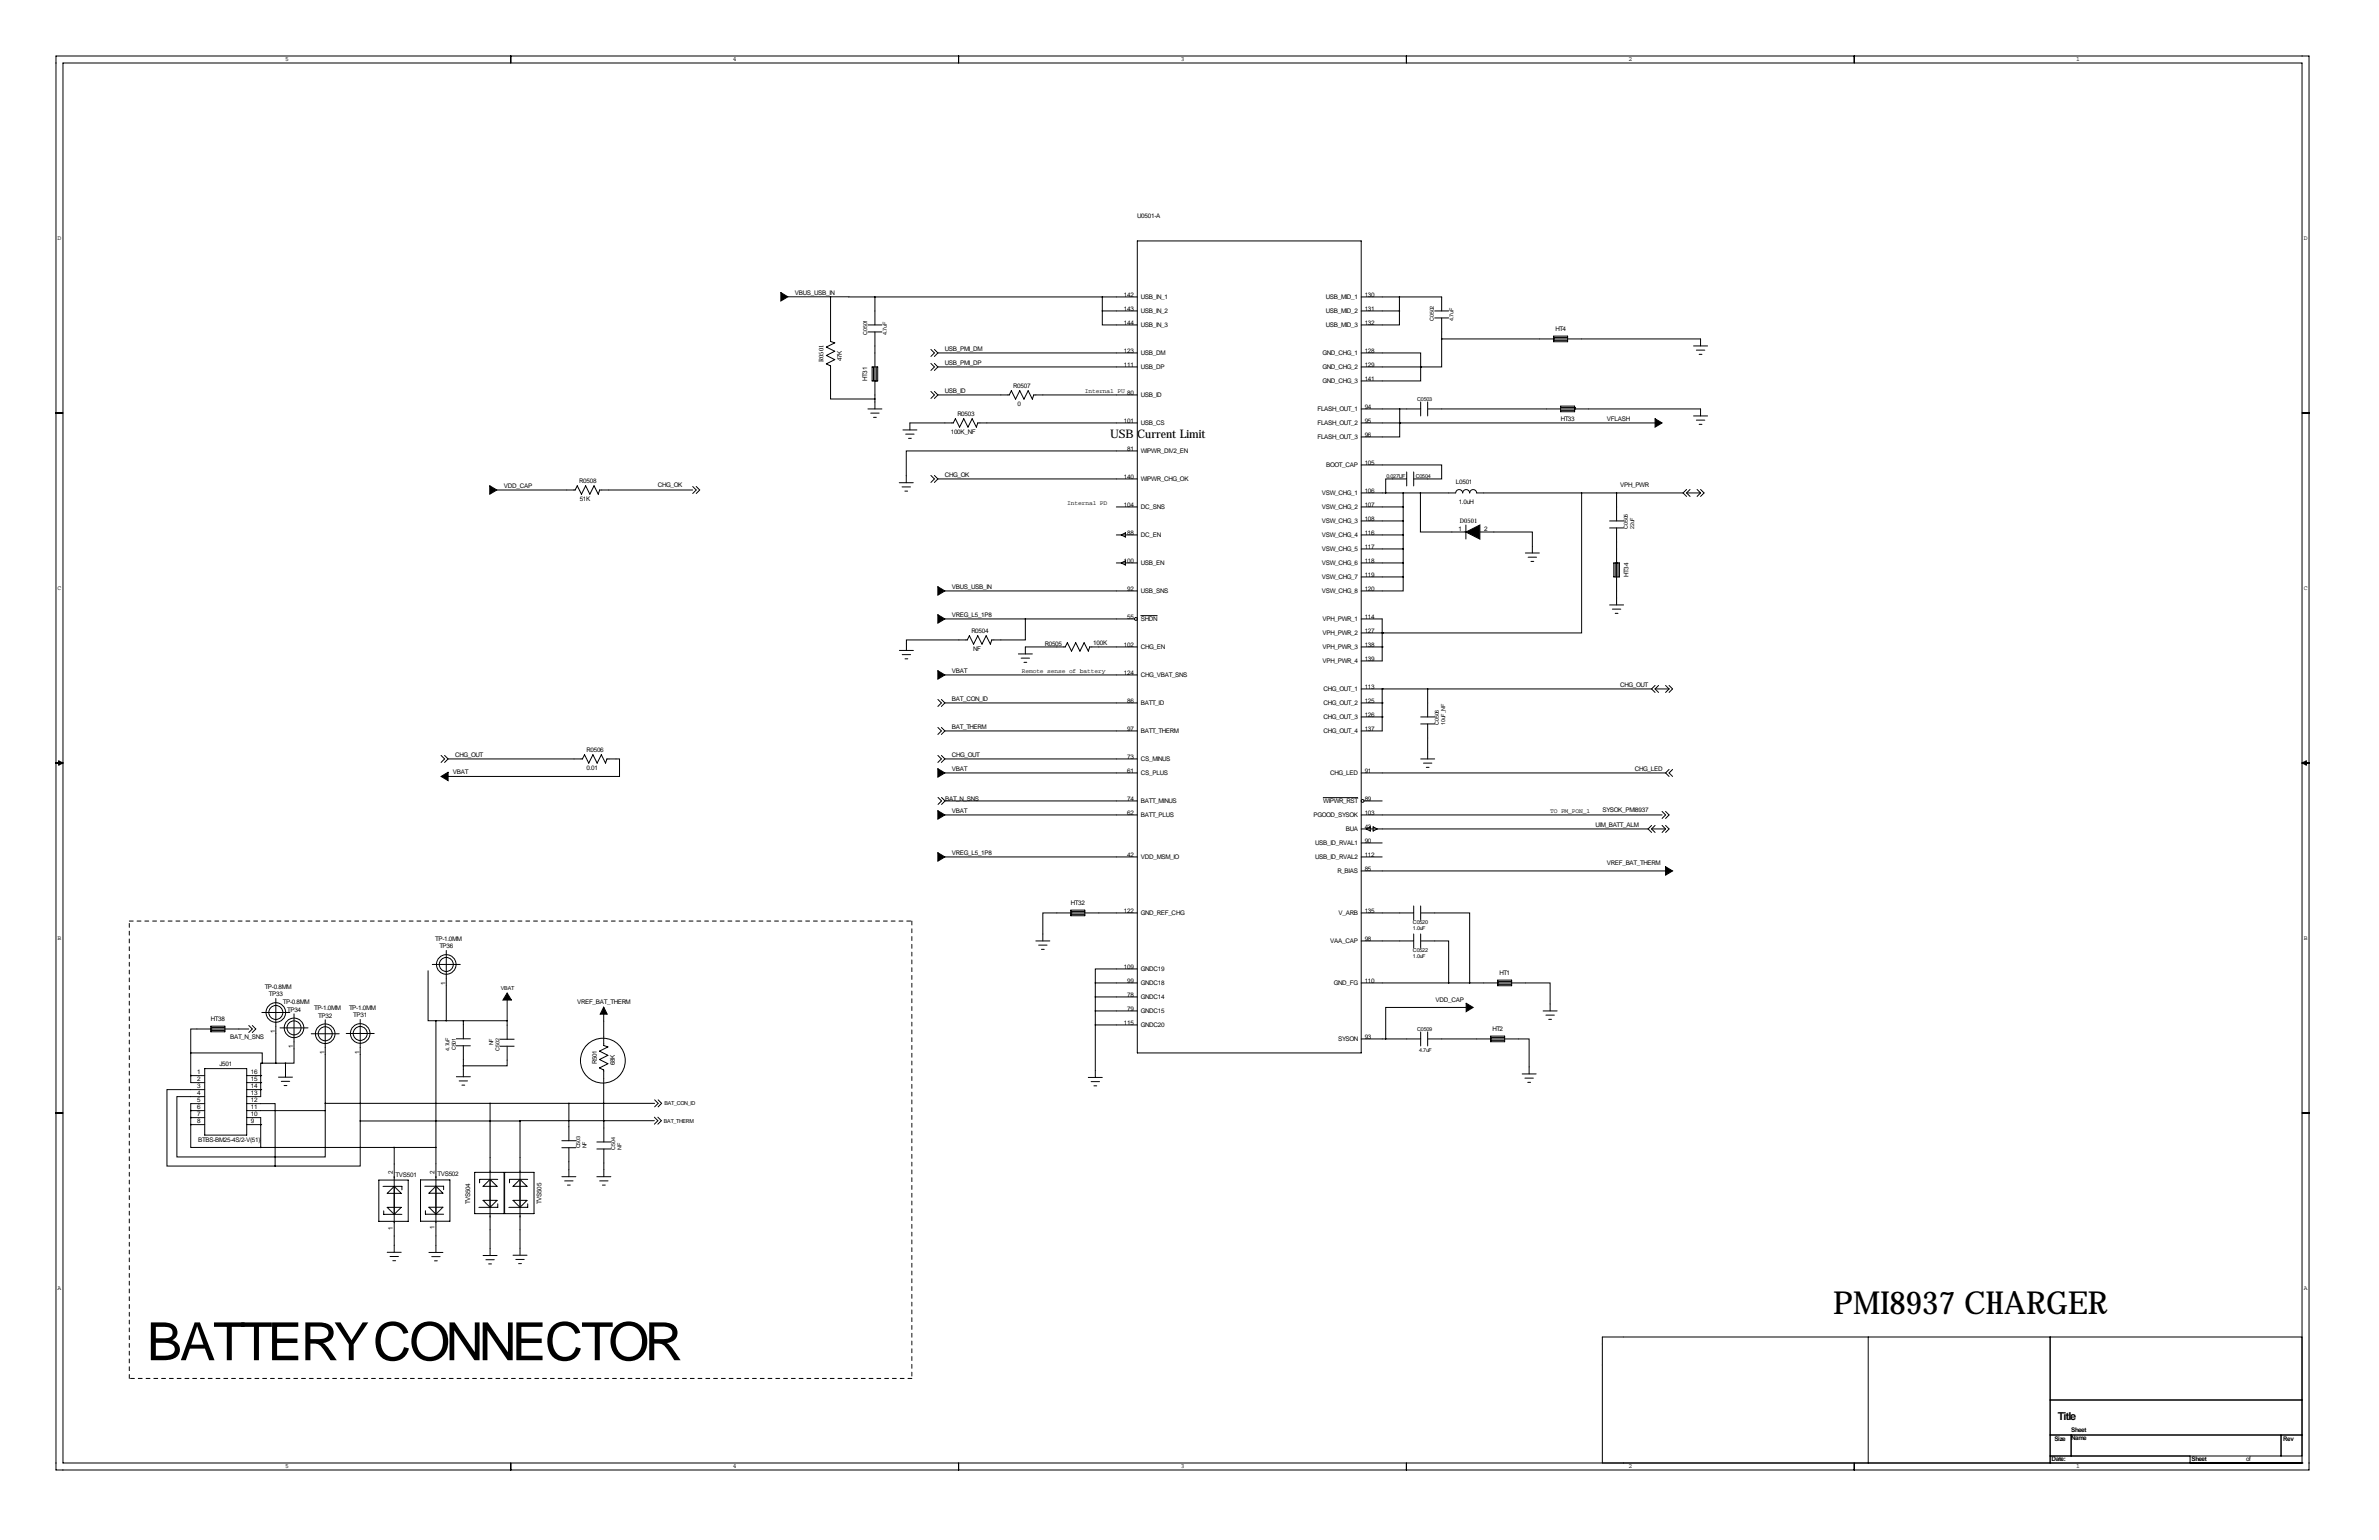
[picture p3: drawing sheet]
<svg xmlns="http://www.w3.org/2000/svg" width="864mm" height="559mm" viewBox="0 0 864 559" stroke-linecap="round" stroke-linejoin="round" font-family="sans-serif">
<defs><g id="words">
<text font-size="19.1" x="53.3" y="493.6">BATTERY CONNECTOR</text>
<text font-size="11.5" x="665.5" y="476.8">PMI8937 CHARGER</text>
<text font-size="4.3" x="402.9" y="159.1">USB Current Limit</text>
<text font-size="4" x="747" y="515.1">Title</text>
<g font-size="2.3">
<text x="103.5" y="22.2">5</text>
<text x="266" y="22.2">4</text>
<text x="428.6" y="22.2">3</text>
<text x="591.2" y="22.2">2</text>
<text x="753.7" y="22.2">1</text>
<text x="412.9" y="79">U0501-A</text>
<text x="20.9" y="87">D</text>
<text x="836.3" y="87">D</text>
<text x="288.5" y="106.9">VBUS_USB_IN</text>
<text x="408" y="107.7">142</text>
<text x="495.4" y="107.7">130</text>
<text x="408" y="112.8">143</text>
<text x="414.1" y="113.6">USB_IN_2</text>
<text x="414.1" y="108.5">USB_IN_1</text>
<text x="481.3" y="113.6">USB_MID_2</text>
<text x="481.3" y="108.5">USB_MID_1</text>
<text x="495.4" y="112.8">131</text>
<text x="408" y="117.9">144</text>
<text x="414.1" y="118.7">USB_IN_3</text>
<text x="481.3" y="118.7">USB_MID_3</text>
<text x="495.4" y="117.9">132</text>
<text x="564.6" y="120.2">HT4</text>
<text x="299" y="131.3" transform="rotate(-90 299 131.3)">R0501</text>
<text x="305.6" y="131.1" transform="rotate(-90 305.6 131.1)">47K</text>
<text x="343" y="127.3">USB_PMI_DM</text>
<text x="408" y="128.1">123</text>
<text x="414.1" y="128.8">USB_DM</text>
<text x="480.1" y="128.8">GND_CHG_1</text>
<text x="495.4" y="128.1">128</text>
<text x="343" y="132.4">USB_PMI_DP</text>
<text x="408" y="133.1">111</text>
<text x="414.1" y="133.9">USB_DP</text>
<text x="480.1" y="133.9">GND_CHG_2</text>
<text x="495.4" y="133.1">129</text>
<text x="314.8" y="138.2" transform="rotate(-90 314.8 138.2)">HT31</text>
<text x="343" y="142.5">USB_ID</text>
<text x="367.8" y="140.8">R0507</text>
<text x="393.8" y="142.5">Internal PU</text>
<text x="409.2" y="143.3">80</text>
<text x="480.1" y="139">GND_CHG_3</text>
<text x="495.4" y="138.2">141</text>
<text x="369.3" y="147.4">0</text>
<text x="414.1" y="144.1">USB_ID</text>
<text x="478.2" y="149.2">FLASH_OUT_1</text>
<text x="495.4" y="148.4">94</text>
<text x="347.5" y="150.9">R0503</text>
<text x="408" y="153.5">101</text>
<text x="414.1" y="154.2">USB_CS</text>
<text x="478.2" y="154.2">FLASH_OUT_2</text>
<text x="495.4" y="153.5">95</text>
<text x="566.6" y="152.7">HT33</text>
<text x="583.3" y="152.7">VFLASH</text>
<text x="345.1" y="157.5">100K_NF</text>
<text x="478.2" y="159.3">FLASH_OUT_3</text>
<text x="495.4" y="158.5">96</text>
<text x="409.2" y="163.6">81</text>
<text x="414.1" y="164.4">WIPWR_DIV2_EN</text>
<text x="343" y="173">CHG_OK</text>
<text x="408" y="173.8">140</text>
<text x="481.4" y="169.5">BOOT_CAP</text>
<text x="495.4" y="168.7">105</text>
<text x="182.9" y="177">VDD_CAP</text>
<text x="210.3" y="175.3">R0508</text>
<text x="238.8" y="176.8">CHG_OK</text>
<text x="414.1" y="174.6">WIPWR_CHG_OK</text>
<text x="479.8" y="179.6">VSW_CHG_1</text>
<text x="495.4" y="178.9">106</text>
<text x="528.5" y="175.6">L0501</text>
<text x="588.1" y="176.8">VPH_PWR</text>
<text x="210.4" y="181.9">51K</text>
<text x="387.5" y="183.2">Internal PD</text>
<text x="408" y="183.9">104</text>
<text x="414.1" y="184.7">DC_SNS</text>
<text x="479.8" y="184.7">VSW_CHG_2</text>
<text x="495.4" y="183.9">107</text>
<text x="529.5" y="182.9">1.0uH</text>
<text x="479.8" y="189.8">VSW_CHG_3</text>
<text x="495.4" y="189">108</text>
<text x="530" y="189.7">D0501</text>
<text x="409.2" y="194.1">88</text>
<text x="414.1" y="194.9">DC_EN</text>
<text x="479.8" y="194.9">VSW_CHG_4</text>
<text x="495.4" y="194.1">116</text>
<text x="529.4" y="192.5">1</text>
<text x="538.7" y="192.5">2</text>
<text x="479.8" y="200">VSW_CHG_5</text>
<text x="495.4" y="199.2">117</text>
<text x="408" y="204.3">100</text>
<text x="414.1" y="205">USB_EN</text>
<text x="479.8" y="205">VSW_CHG_6</text>
<text x="495.4" y="209.3">119</text>
<text x="495.4" y="204.3">118</text>
<text x="591.2" y="209.3" transform="rotate(-90 591.2 209.3)">HT34</text>
<text x="20.9" y="214">C</text>
<text x="345.5" y="213.7">VBUS_USB_IN</text>
<text x="409.2" y="214.4">92</text>
<text x="414.1" y="215.2">USB_SNS</text>
<text x="479.8" y="215.2">VSW_CHG_8</text>
<text x="479.8" y="210.1">VSW_CHG_7</text>
<text x="495.4" y="214.4">120</text>
<text x="836.3" y="214">C</text>
<text x="345.5" y="223.8">VREG_L5_1P8</text>
<text x="409.2" y="224.6">55</text>
<text x="414.1" y="225.4">SHDN</text>
<text x="480.1" y="225.4">VPH_PWR_1</text>
<text x="495.4" y="224.6">114</text>
<text x="352.6" y="229.7">R0504</text>
<text x="396.9" y="234">100K</text>
<text x="480.1" y="230.4">VPH_PWR_2</text>
<text x="495.4" y="229.7">127</text>
<text x="353.3" y="236.3">NF</text>
<text x="379.3" y="234.2">R0505</text>
<text x="408" y="234.7">102</text>
<text x="414.1" y="235.5">CHG_EN</text>
<text x="480.1" y="235.5">VPH_PWR_3</text>
<text x="495.4" y="239.8">139</text>
<text x="495.4" y="234.7">138</text>
<text x="345.5" y="244.1">VBAT</text>
<text x="370.9" y="244.1">Remote sense of battery</text>
<text x="408" y="244.9">124</text>
<text x="414.1" y="245.7">CHG_VBAT_SNS</text>
<text x="480.1" y="240.6">VPH_PWR_4</text>
<text x="480.5" y="250.8">CHG_OUT_1</text>
<text x="495.4" y="250">113</text>
<text x="588.1" y="249.2">CHG_OUT</text>
<text x="345.5" y="254.3">BAT_CON_ID</text>
<text x="409.2" y="255.1">86</text>
<text x="414.1" y="255.8">BATT_ID</text>
<text x="480.5" y="255.8">CHG_OUT_2</text>
<text x="495.4" y="255.1">125</text>
<text x="480.5" y="260.9">CHG_OUT_3</text>
<text x="495.4" y="260.1">126</text>
<text x="345.5" y="264.5">BAT_THERM</text>
<text x="409.2" y="265.2">97</text>
<text x="414.1" y="266">BATT_THERM</text>
<text x="480.5" y="266">CHG_OUT_4</text>
<text x="495.4" y="265.2">137</text>
<text x="165.2" y="274.6">CHG_OUT</text>
<text x="212.9" y="272.8">R0506</text>
<text x="345.5" y="274.6">CHG_OUT</text>
<text x="409.2" y="275.4">73</text>
<text x="164.4" y="281">VBAT</text>
<text x="212.9" y="279.5">0.01</text>
<text x="345.5" y="279.7">VBAT</text>
<text x="409.2" y="280.5">61</text>
<text x="414.1" y="281.2">CS_PLUS</text>
<text x="414.1" y="276.2">CS_MINUS</text>
<text x="482.8" y="281.2">CHG_LED</text>
<text x="495.4" y="280.5">91</text>
<text x="593.4" y="279.7">CHG_LED</text>
<text x="343.1" y="290.6">BAT_N_SNS</text>
<text x="409.2" y="290.6">74</text>
<text x="414.1" y="291.4">BATT_MINUS</text>
<text x="480.3" y="291.4">WIPWR_RST</text>
<text x="495.4" y="290.6">89</text>
<text x="345.5" y="294.9">VBAT</text>
<text x="409.2" y="295.7">62</text>
<text x="414.1" y="296.5">BATT_PLUS</text>
<text x="476.8" y="296.5">PGOOD_SYSOK</text>
<text x="495.4" y="295.7">103</text>
<text x="562.7" y="294.9">TO PM_PON_1</text>
<text x="581.8" y="294.7">SYSOK_PMI8937</text>
<text x="488.5" y="301.6">BUA</text>
<text x="495.4" y="305.9">90</text>
<text x="495.4" y="300.8">43</text>
<text x="579.2" y="300">UIM_BATT_ALM</text>
<text x="345.5" y="310.2">VREG_L5_1P8</text>
<text x="409.2" y="310.9">42</text>
<text x="414.1" y="311.7">VDD_MSM_IO</text>
<text x="477.4" y="311.7">USB_ID_RVAL2</text>
<text x="477.4" y="306.6">USB_ID_RVAL1</text>
<text x="495.4" y="310.9">112</text>
<text x="485.5" y="316.8">R_BIAS</text>
<text x="495.4" y="316">85</text>
<text x="583.3" y="314">VREF_BAT_THERM</text>
<text x="388.8" y="328.5">HT32</text>
<text x="408" y="331.3">122</text>
<text x="414.1" y="332">GND_REF_CHG</text>
<text x="485.9" y="332">V_ARB</text>
<text x="495.4" y="331.3">135</text>
<text x="20.9" y="341">B</text>
<text x="158" y="341.3">TP-1.0MM</text>
<text x="495.4" y="341.4">98</text>
<text x="836.3" y="341">B</text>
<text x="159.5" y="344.1">TP36</text>
<text x="482.8" y="342.2">VAA_CAP</text>
<text x="408" y="351.6">109</text>
<text x="414.1" y="352.4">GNDC19</text>
<text x="544.3" y="353.9">HT1</text>
<text x="96.1" y="358.8">TP-0.8MM</text>
<text x="161.7" y="357.2" transform="rotate(-90 161.7 357.2)">1</text>
<text x="409.2" y="356.7">99</text>
<text x="414.1" y="357.4">GNDC18</text>
<text x="484.2" y="357.4">GND_FG</text>
<text x="495.4" y="356.7">110</text>
<text x="97.6" y="361.5">TP33</text>
<text x="102.7" y="364.3">TP-0.8MM</text>
<text x="209.5" y="364.2">VREF_BAT_THERM</text>
<text x="409.2" y="361.7">78</text>
<text x="414.1" y="362.5">GNDC14</text>
<text x="521.1" y="363.5">VDD_CAP</text>
<text x="76.6" y="370.6">HT38</text>
<text x="104.2" y="367.1">TP34</text>
<text x="114" y="366.5">TP-1.0MM</text>
<text x="115.6" y="369.3">TP32</text>
<text x="126.7" y="366.4">TP-1.0MM</text>
<text x="128.3" y="369.2">TP31</text>
<text x="408" y="371.9">115</text>
<text x="409.2" y="366.8">79</text>
<text x="414.1" y="367.6">GNDC15</text>
<text x="83.5" y="377.1">BAT_N_SNS</text>
<text x="99.9" y="374.7" transform="rotate(-90 99.9 374.7)">1</text>
<text x="414.1" y="372.7">GNDC20</text>
<text x="485.7" y="377.8">SYSON</text>
<text x="495.4" y="377">93</text>
<text x="541.8" y="374.2">HT2</text>
<text x="106.5" y="380.3" transform="rotate(-90 106.5 380.3)">1</text>
<text x="117.8" y="382.4" transform="rotate(-90 117.8 382.4)">1</text>
<text x="130.5" y="382.3" transform="rotate(-90 130.5 382.3)">1</text>
<text x="71.6" y="389.8">1</text>
<text x="79.6" y="386.7">J501</text>
<text x="91.1" y="389.8">16</text>
<text x="216.6" y="386.2" transform="rotate(-90 216.6 386.2)">R501</text>
<text x="223.2" y="386.6" transform="rotate(-90 223.2 386.6)">68K</text>
<text x="71.6" y="392.3">2</text>
<text x="71.6" y="394.9">3</text>
<text x="91.1" y="392.3">15</text>
<text x="91.1" y="394.9">14</text>
<text x="71.6" y="397.4">4</text>
<text x="71.6" y="399.9">5</text>
<text x="91.1" y="397.4">13</text>
<text x="91.1" y="399.9">12</text>
<text x="71.6" y="402.5">6</text>
<text x="71.6" y="405">7</text>
<text x="71.6" y="407.6">8</text>
<text x="91.1" y="407.6">9</text>
<text x="91.1" y="405">10</text>
<text x="91.1" y="402.5">11</text>
<text x="71.9" y="414.4">BTBS-BM25-4S/2-V(51)</text>
<text x="142.6" y="425.9" transform="rotate(-90 142.6 425.9)">2</text>
<text x="157.7" y="425.9" transform="rotate(-90 157.7 425.9)">2</text>
<text x="143.6" y="427.1">TVS501</text>
<text x="158.8" y="426.9">TVS502</text>
<text x="170.6" y="437" transform="rotate(-90 170.6 437)">TVS504</text>
<text x="196.5" y="436.9" transform="rotate(-90 196.5 436.9)">TVS505</text>
<text x="142.6" y="446.1" transform="rotate(-90 142.6 446.1)">1</text>
<text x="157.7" y="446.1" transform="rotate(-90 157.7 446.1)">1</text>
<text x="20.9" y="468">A</text>
<text x="836.3" y="468">A</text>
<text x="751.8" y="519.6">Sheet</text>
<text x="745.7" y="522.7">Size</text>
<text x="751.8" y="522.5">Name</text>
<text x="828.8" y="523">Rev</text>
<text x="103.5" y="532.8">5</text>
<text x="266" y="532.8">4</text>
<text x="428.6" y="532.8">3</text>
<text x="591.2" y="532.8">2</text>
<text x="744.7" y="530.1">Date:</text>
<text x="753.7" y="532.8">1</text>
<text x="795.5" y="530.1">Sheet</text>
<text x="815.3" y="530.1">of</text>
</g>
<g font-size="2">
<text x="520.5" y="116.4" transform="rotate(-90 520.5 116.4)">C0502</text>
<text x="527.7" y="116.4" transform="rotate(-90 527.7 116.4)">4.7uF</text>
<text x="314.8" y="121.5" transform="rotate(-90 314.8 121.5)">C0501</text>
<text x="321.9" y="121.5" transform="rotate(-90 321.9 121.5)">4.7uF</text>
<text x="514.5" y="145.6">C0503</text>
<text x="503.3" y="173.3">0.027UF</text>
<text x="513.9" y="173.3">C0504</text>
<text x="590.9" y="191.8" transform="rotate(-90 590.9 191.8)">C0505</text>
<text x="593.2" y="191.8" transform="rotate(-90 593.2 191.8)">22uF</text>
<text x="522.3" y="262.9" transform="rotate(-90 522.3 262.9)">C0506</text>
<text x="524.6" y="262.9" transform="rotate(-90 524.6 262.9)">10uF_NF</text>
<text x="512.9" y="335.3">C0520</text>
<text x="512.9" y="337.6">1.0uF</text>
<text x="512.9" y="345.5">C0522</text>
<text x="512.9" y="347.8">1.0uF</text>
<text x="181.8" y="359.4">VBAT</text>
<text x="514.5" y="374.2">C0509</text>
<text x="163.2" y="381.2" transform="rotate(-90 163.2 381.2)">4.7uF</text>
<text x="165.4" y="381.1" transform="rotate(-90 165.4 381.1)">C501</text>
<text x="179.1" y="379.2" transform="rotate(-90 179.1 379.2)">NF</text>
<text x="181.3" y="381.2" transform="rotate(-90 181.3 381.2)">C502</text>
<text x="515.2" y="381.6">4.7uF</text>
<text x="241.2" y="401.1">BAT_CON_ID</text>
<text x="241" y="407.5">BAT_THERM</text>
<text x="210.6" y="416.7" transform="rotate(-90 210.6 416.7)">C503</text>
<text x="212.9" y="416.7" transform="rotate(-90 212.9 416.7)">NF</text>
<text x="223.3" y="417.2" transform="rotate(-90 223.3 417.2)">C504</text>
<text x="225.6" y="417.2" transform="rotate(-90 225.6 417.2)">NF</text>
</g>
</g></defs>
<g fill="none" stroke="#000" stroke-width=".36">
<path d="M20.3 20.3h817.9v513.1h-817.9zM22.9 22.9h812.8v508h-812.8zM185.4 20.3v2.6M348 20.3v2.6M510.5 20.3v2.6M673.1 20.3v2.6M412.9 87.4h81.2v294.7h-81.2zM286 107.7h15.5M301.5 107.7h16.1M301.5 107.7v16.2l1.5 .5-3 1.5 3 1.6-3 1.5 3 1.5-3 1.5 1.5 .8v12h16.1M315.1 117.9h5M317.6 107.7h95.3"/>
<path d="M317.6 107.7v10.2M400.2 112.8v5.1h12.7M400.2 112.8h12.7M400.2 107.7v5.1M494.1 107.7h13.9M494.1 112.8h13.9M508 112.8v5.1h-13.9M508 107.7h15.3v5.1M508 107.7v5.1M520.8 112.8h5.1M520.8 115.4h5.1M523.3 115.4v7.6"/>
<path d="M315.1 120.4h5M316.6 133.1h2v5.1h-2zM317.1 133.1v5.1M317.6 138.2h.1M317.6 120.4v28M318.1 138.2h.1M318.1 133.1v5.1M337.9 126.8l1.3 1.3-1.3 1.2M337.9 131.9l1.3 1.2-1.3 1.3M339.2 126.8l1.3 1.3M339.2 131.9l1.3 1.2M340.5 133.1h72.4"/>
<path d="M340.5 128.1h72.4M340.5 128.1l-1.3 1.2M340.5 133.1l-1.3 1.3M494.1 128.1h21.6v5M494.1 133.1h21.6M515.7 133.1v5.1h-21.6M515.7 133.1h.1M523.3 123v10.1h-7.6M523.3 123h94v2.5M564 123h.1M564 123.5h.1M564 122h5.1v2h-5.1z"/>
<path d="M564 122.5h5.1M564 123.5h5.1M614.8 125.5h5.1M615.8 127.1h3M616.8 128.6h1M20.3 149.9h2.6M315.1 148.4h5M316.1 149.9h3M317.1 151.4h1M327.8 156h5M328.8 157.5h3M329.8 159.1h1"/>
<path d="M337.9 142l1.3 1.3-1.3 1.3M339.2 142l1.3 1.3M340.5 143.3h25.9l.7-1.5 1.6 3 1.5-3 1.5 3 1.5-3 1.6 3 .5-1.5h37.6M340.5 143.3l-1.3 1.3M412.9 153.5h-58l-.5 1.5-1.5-3.1-1.5 3.1-1.5-3.1-1.6 3.1-1.5-3.1-.8 1.6h-15.7v2.5M494.1 153.5h106.7M494.1 148.4h21.6M508.1 153.5v5h-14M508.1 153.5h.1M508.1 148.4v5.1M515.7 145.8v5.1M518.3 148.4h99v2.5"/>
<path d="M518.3 145.8v5.1M566.5 147.4h5.1v2h-5.1zM566.5 148.9h5.1M566.5 147.9h5.1M571.6 148.4h.1M571.6 147.9h.1M614.8 150.9h5.1M615.8 152.5h3M616.8 154h1M835.7 149.9h2.5M180.3 177.8h28.5l.7-1.5 1.6 3 1.5-3 1.5 3 1.5-3 1.6 3 .5-1.5h33.8M251.5 176.5l1.2 1.3-1.2 1.3"/>
<path d="M252.7 176.5l1.3 1.3-1.3 1.3M326.4 175.2h5.1M327.5 176.7h3M328.5 178.2h1M337.9 172.5l1.3 1.3-1.3 1.3M339.2 172.5l1.3 1.3M340.5 173.8h72.4M340.5 173.8l-1.3 1.3M412.9 163.6h-83.9v11.6M494.1 178.9h34.3a1.27 1.27 0 0 1 1.3-1.3 1.27 1.27 0 0 1 1.3 1.3 1.27 1.27 0 0 1 1.2-1.3 1.27 1.27 0 0 1 1.3 1.3 1.27 1.27 0 0 1 1.3-1.3 1.27 1.27 0 0 1 1.2 1.3h75M494.1 168.7h29.2v5.1h-10.1M509.4 178.9v30.4"/>
<path d="M510.6 173.8h-7.6v5.1M510.6 171.2v5.1M513.2 171.2v5.1M515.6 178.9v14.1h16.5M574.1 178.9v50.8h-72.3M586.8 178.9v10.1M611 178.9l1.2 1.2M612.2 178.9h5.1M612.2 177.6l-1.2 1.3M612.2 178.9l1.3 1.2M613.5 177.6l-1.3 1.3M616.1 177.6l1.2 1.3"/>
<path d="M617.3 177.6l1.3 1.3-1.3 1.2M617.3 178.9l-1.2 1.2M405.2 194.1h7.7M405.2 183.9h7.7M407 194.1l1.5-.8v1.6zM494.1 199.2h15.3M494.1 194.1h15.3M494.1 189h15.3M494.1 183.9h15.3M532.1 190.5v5.1M537.2 193h19.1v7.7M584.3 189h5.1"/>
<path d="M584.3 191.6h5.1M586.8 191.6v27.9M343 214.4h69.9M405.2 204.3h7.7M407 204.3l1.5-.8v1.5zM494.1 209.3h15.3M494.1 204.3h15.3M509.4 209.3v5.1h-15.3M553.7 200.7h5.1M554.7 202.2h3.1M555.8 203.7h1M584.3 219.5h5.1"/>
<path d="M585.8 204.3h2.1v5h-2.1zM586.3 204.3h.1M586.3 204.3v5M586.8 204.3h.1M587.3 204.3v5M326.5 236h5.1M327.5 237.5h3.1M328.5 239.1h1M343 224.6h68.8M369.7 237.3h5.1M370.7 238.8h3M372.2 224.6v7.6h-12.2l-.5 1.5-1.5-3-1.5 3-1.6-3-1.5 3-1.5-3-.8 1.5h-22.1v3.8"/>
<path d="M412.9 234.7h-17.3l-.5 1.6-1.6-3.1-1.5 3.1-1.5-3.1-1.5 3.1-1.5-3.1-.8 1.5h-14.5v2.6M414.1 223.4h5.9M494.1 224.6h7.7v15.2h-7.7M494.1 234.7h7.7M494.1 229.7h7.7M501.8 229.7h.1M501.8 234.7h.1M585.3 221h3.1M586.3 222.6h1M340.5 253.8l1.2 1.3-1.2 1.2M341.7 253.8l1.3 1.3M343 255.1h69.9"/>
<path d="M343 244.9h69.9M343 255.1l-1.3 1.2M371.7 240.3h1M494.1 255.1h7.7M494.1 250h105.4M501.8 255.1h.1M501.8 250h.1M501.8 250v15.2h-7.7M518.3 250v10.1M599.5 250l1.3 1.3M600.8 250h5.1M600.8 248.7l-1.3 1.3"/>
<path d="M600.8 250l1.3 1.3M602.1 248.7l-1.3 1.3M604.6 248.7l1.3 1.3M605.9 248.7l1.3 1.3-1.3 1.3M605.9 250l-1.3 1.3M20.3 276.9h2.6M21.3 276.1l1.6 .8-1.6 .7zM160.1 274.1l1.3 1.3-1.3 1.3M161.4 274.1l1.3 1.3M162.7 275.4h48.7l.8-1.5 1.5 3 1.5-3 1.6 3 1.5-3 1.5 3 .5-1.5h4.6v6.3h-62.2M162.7 275.4l-1.3 1.3M340.5 264l1.2 1.2-1.2 1.3"/>
<path d="M340.5 274.1l1.2 1.3-1.2 1.3M341.7 264l1.3 1.2M341.7 274.1l1.3 1.3M343 265.2h69.9M343 275.4h69.9M343 265.2l-1.3 1.3M343 275.4l-1.3 1.3M494.1 260.1h7.7M501.8 260.1h.1M515.7 260.1h5.1M515.7 275.4h5.1M515.7 262.7h5.1"/>
<path d="M516.7 276.9h3.1M517.8 278.4h1M518.3 262.7v12.7M605.9 279.2l-1.3 1.3M607.2 279.2l-1.3 1.3 1.3 1.2M835.7 276.9h2.5M835.7 276.9l1.5-.8v1.5zM340.5 289.4l1.3 1.2-1.3 1.3M341.8 289.4l1.3 1.2M343 295.7h69.9M343 280.5h69.9M343.1 290.6h69.8"/>
<path d="M343.1 290.6l-1.3 1.3M480.3 289.4h12.6M494.1 295.7h109.3M494.1 280.5h110.5M495.1 290.6h6.7M599.5 299.5l-1.2 1.3M600.8 299.5l-1.3 1.3M603.4 294.4l1.2 1.3-1.2 1.3M603.4 299.5l1.2 1.3M604.6 294.4l1.3 1.3-1.3 1.3M604.6 299.5l1.3 1.3-1.3 1.3M604.6 280.5l1.3 1.2"/>
<path d="M343 310.9h69.9M494.1 316h110.5M494.1 310.9h7.7M494.1 305.9h7.7M494.1 300.8h104.2M495.9 300.8l1.5-.8v1.5zM498.4 300l1.6 .8-1.6 .7zM598.3 300.8l1.2 1.3M599.5 300.8h5.1M599.5 300.8l1.3 1.3M604.6 300.8l-1.2 1.3M388.7 331.3h.1"/>
<path d="M388.7 331.8h.1M388.7 330.3h5.1v2h-5.1zM388.7 330.8h5.1M388.7 331.8h5.1M412.9 331.3h-34.3v10.1M494.1 331.3h19.1M513.2 328.7v5.1M513.2 338.9v5.1M515.7 331.3h17.8v25.4M515.7 328.7v5.1M515.7 338.9v5.1M155.4 352.2v18.2h2.8"/>
<path d="M156.9 350h10.2M162 344.9v25.5M376 341.4h5.1M377 343h3.1M378.1 344.5h1M397.6 356.7h15.3M397.6 356.7v34.3M412.9 351.6h-15.3v5.1M494.1 356.7h68.6v10.1M494.1 341.4h19.1M515.7 341.4h10.2v15.3M543.7 356.7h.1"/>
<path d="M543.7 357.2h.1M543.7 355.7h5v2h-5zM543.7 356.2h5M543.7 357.2h5M76.6 373.4h.1M76.6 373.9h.1M76.6 372.4h5v2h-5zM76.6 372.9h5M76.6 373.9h5M90.3 373.4h-21.1v8.7M90.3 372.1l1.3 1.3-1.3 1.2M91.6 372.1l1.3 1.3-1.3 1.2"/>
<path d="M95 367.4h10.2M100.1 362.3v23.5M101.7 373h10.1M106.7 367.9v17.9h-3.1M113 375.1h10.1M118.1 370v33M125.7 375h10.1M130.8 369.9v36.9M158.2 370.4v84.1M158.2 370.4h25.9M165.7 376.9h5M165.7 379.5h5"/>
<path d="M168.2 370.4v6.5M168.2 379.5v11.2M181.6 377.1h5M181.6 379.6h5M184.1 379.6v7.1h-15.9M184.1 362.9v14.2M219.2 365.5v13.9l1.5 .5-3.1 1.5 3.1 1.5-3.1 1.6 3.1 1.5-3.1 1.5 1.6 .8v26.1M397.6 371.9h15.3M397.6 366.8h15.3M397.6 361.7h15.3M494.1 377h21.6M515.7 374.4v5.1"/>
<path d="M518.3 377h36.8v12.7M518.3 374.4v5.1M532.2 365.6h-29.2v11.4M541.1 377h.1M541.1 377.5h.1M541.1 376h5.1v2h-5.1zM541.1 376.5h5.1M541.1 377.5h5.1M560.2 366.8h5.1M561.2 368.4h3M562.2 369.9h1M69.2 390.3h.1"/>
<path d="M69.2 382.1h26v3.7M69.2 390.3h5.1M69.2 382.1v10.7h5.1M74.3 397.9h-10.1v21.9h53.9v-16.8M74.3 395.4h-13.7v27.7h39.3M74.3 387.8h15.3v24.1h-15.3zM89.6 390.3h5M89.6 392.8h5M89.6 395.4h5M94.6 395.4h.1M94.6 392.8h.1M94.6 390.3h.1"/>
<path d="M94.6 390.3v7.6h-5M95.2 385.8h-.6v4.5M95.2 385.8h8.4M101.1 390.9h5.1M102.1 392.4h3.1M103.1 393.9h1M103.6 385.8v5.1M165.7 390.7h5M166.7 392.2h3M167.7 393.8h1M237.6 399.1l1.3 1.3-1.3 1.2M238.9 399.1l1.3 1.3-1.3 1.2"/>
<path d="M395.1 391h5.1M396.1 392.5h3M397.1 394h1M552.6 389.7h5M553.6 391.2h3M554.6 392.7h1M20.3 403.9h2.6M69.2 403h.1M69.2 408.1h.1M69.2 405.5h.1M69.2 408.1v8.3h25.4M69.2 403h5.1"/>
<path d="M69.2 405.5h5.1M69.2 408.1h5.1M74.3 400.5h-5.1v7.6M89.6 400.5h10.3v22.6M89.6 403h28.5M89.6 405.5h5v10.9M89.6 408.1h5M94.6 408.1h.1M94.6 416.4h63.6M118.1 400.4h59.8M130.8 406.8v16.3h-30.9M130.8 406.8h58"/>
<path d="M143.1 416.4v38M177.9 400.4v55.2M177.9 400.4h59.7M188.8 406.8v48.7M204 416.5h5M204 413.9h5M206.5 400.4v13.5M206.5 416.5v10.5M216.7 416.9h5M216.7 414.4h5M219.2 416.9v10.1M237.5 406.7l-48.7 .1"/>
<path d="M237.5 405.4l1.3 1.3-1.3 1.2M238.8 405.4l1.3 1.3-1.3 1.2M835.7 403.9h2.5M137.5 428.2h10.7v15h-10.7zM139 430.5h6.9v1.2M139.3 439.4v1.2h6.6M140.6 438.1h5l-2.5 2.5zM140.6 433l2.5-2.5 2.5 2.5zM152.7 428.1h10.6v15h-10.6zM154.2 430.4h6.8v1.3M154.4 439.3v1.3h6.6M155.7 438h5.1l-2.6 2.6z"/>
<path d="M158.2 430.4l2.6 2.6h-5.1zM172.3 425.4h10.7v15h-10.7zM175.4 435.6h5l-2.5 2.5zM177.9 427.9l2.5 2.6h-5zM180.7 436.8v1.3h-6.9M180.7 427.9h-6.6v1.3M183.2 425.4h10.7v15h-10.7zM186.2 435.6h5.1l-2.5 2.5zM188.8 427.9l2.5 2.6h-5.1zM191.6 436.8v1.3h-6.9M191.6 427.9h-6.6v1.3M204 427h5"/>
<path d="M205 428.5h3M206 430h1M216.7 427h5M217.7 428.5h3M218.7 430h1M140.6 454.4h5M141.6 455.9h3M142.6 457.5h1M155.7 454.5h5.1M156.7 456h3.1M157.7 457.5h1M175.4 455.6h5"/>
<path d="M176.4 457.1h3M177.4 458.6h1M186.2 455.5h5.1M187.2 457h3.1M188.3 458.5h1M678.2 485.1v45.8M744.2 485.1v45.8M835.7 485.1h-254v45.8M744.2 508h91.5M185.4 530.9v2.5M348 530.9v2.5M510.5 530.9v2.5"/>
<path d="M673.1 530.9v2.5M744.2 520.7h91.5M744.2 528.3h91.5M751.8 520.7v7.6M795 530.9h.1M795 528.3v2.6M828 520.7v7.6M835.7 530.9h.1"/>
<circle cx="412.3" cy="224.6" r=".51"/>
<circle cx="494.6" cy="290.6" r=".51"/>
<circle cx="162" cy="350" r="3.6"/>
<circle cx="162" cy="350" r="2.54"/>
<circle cx="100.1" cy="367.4" r="3.6"/>
<circle cx="100.1" cy="367.4" r="2.54"/>
<circle cx="106.7" cy="373" r="3.6"/>
<circle cx="106.7" cy="373" r="2.54"/>
<circle cx="118.1" cy="375.1" r="3.6"/>
<circle cx="118.1" cy="375.1" r="2.54"/>
<circle cx="130.8" cy="375" r="3.6"/>
<circle cx="130.8" cy="375" r="2.54"/>
<circle cx="218.8" cy="384.9" r="8.1"/>
</g>
<path d="M46.9 334.2h284.1M331 334.2v166M46.9 500.2v-166M331 500.2h-284.1" fill="none" stroke="#000" stroke-width=".36" stroke-dasharray="1.4 1.4"/>
<g fill="#000" stroke="#000" stroke-width=".36">
<path d="M283.5 106.2l2.5 1.5-2.5 1.5zM600.8 151.9l2.6 1.6-2.6 1.5zM177.8 176.3l2.5 1.5-2.5 1.5zM532.1 193l5.1-2.5v5.1zM340.5 212.9l2.5 1.5-2.5 1.6zM340.5 223.1l2.5 1.5-2.5 1.5zM340.5 243.4l2.5 1.5-2.5 1.5zM340.5 278.9l2.5 1.6-2.5 1.5zM160.1 281.7l2.6-1.5v3.1zM340.5 294.2l2.5 1.5-2.5 1.5zM340.5 309.4l2.5 1.5-2.5 1.6zM604.6 314.5l2.6 1.5-2.6 1.6z"/>
<path d="M184.1 360.3l1.5 2.6h-3zM219.2 365.5l1.2 2.5h-2.5zM532.2 364l2.6 1.6-2.6 1.5z"/>
</g>
<path d="M400.1 112.8a.05 .05 0 0 0 .1 0 .05 .05 0 0 0-.1 0zM400.1 107.7a.05 .05 0 0 0 .1 0 .05 .05 0 0 0-.1 0zM501.7 229.7a.05 .05 0 0 0 .1 0 .05 .05 0 0 0-.1 0zM501.7 234.7a.05 .05 0 0 0 .1 0 .05 .05 0 0 0-.1 0zM574.1 178.9a.05 .05 0 0 0 .1 0 .05 .05 0 0 0-.1 0zM518.2 250a.05 .05 0 0 0 .1 0 .05 .05 0 0 0-.1 0zM501.7 260.1a.05 .05 0 0 0 .1 0 .05 .05 0 0 0-.1 0zM501.7 255.1a.05 .05 0 0 0 .1 0 .05 .05 0 0 0-.1 0zM501.7 250a.05 .05 0 0 0 .1 0 .05 .05 0 0 0-.1 0zM523.3 123a.05 .05 0 0 0 .1 0 .05 .05 0 0 0-.1 0zM501.7 229.7a.05 .05 0 0 0 .1 0 .05 .05 0 0 0-.1 0zM586.8 178.9a.05 .05 0 0 0 .1 0 .05 .05 0 0 0-.1 0zM158.2 370.4a.05 .05 0 0 0 .1 0 .05 .05 0 0 0-.1 0zM103.6 385.8a.05 .05 0 0 0 .1 0 .05 .05 0 0 0-.1 0zM69.2 403a.05 .05 0 0 0 .1 0 .05 .05 0 0 0-.1 0zM69.2 405.5a.05 .05 0 0 0 .1 0 .05 .05 0 0 0-.1 0zM94.6 408.1a.05 .05 0 0 0 .1 0 .05 .05 0 0 0-.1 0zM69.2 408.1a.05 .05 0 0 0 .1 0 .05 .05 0 0 0-.1 0zM94.6 395.4a.05 .05 0 0 0 .1 0 .05 .05 0 0 0-.1 0zM94.6 392.8a.05 .05 0 0 0 .1 0 .05 .05 0 0 0-.1 0zM69.2 390.3a.05 .05 0 0 0 .1 0 .05 .05 0 0 0-.1 0zM94.6 390.3a.05 .05 0 0 0 .1 0 .05 .05 0 0 0-.1 0zM158.2 416.4a.05 .05 0 0 0 .1 0 .05 .05 0 0 0-.1 0zM94.6 416.4a.05 .05 0 0 0 .1 0 .05 .05 0 0 0-.1 0zM219.1 406.7a.05 .05 0 0 0 .1 0 .05 .05 0 0 0-.1 0zM118 403a.05 .05 0 0 0 .1 0 .05 .05 0 0 0-.1 0zM130.7 406.8a.05 .05 0 0 0 .1 0 .05 .05 0 0 0-.1 0zM118 400.4a.05 .05 0 0 0 .1 0 .05 .05 0 0 0-.1 0zM69.2 382.1a.05 .05 0 0 0 .1 0 .05 .05 0 0 0-.1 0z" fill="#000" stroke="#000" stroke-width=".51"/>
<use href="#words"/>
</svg>
